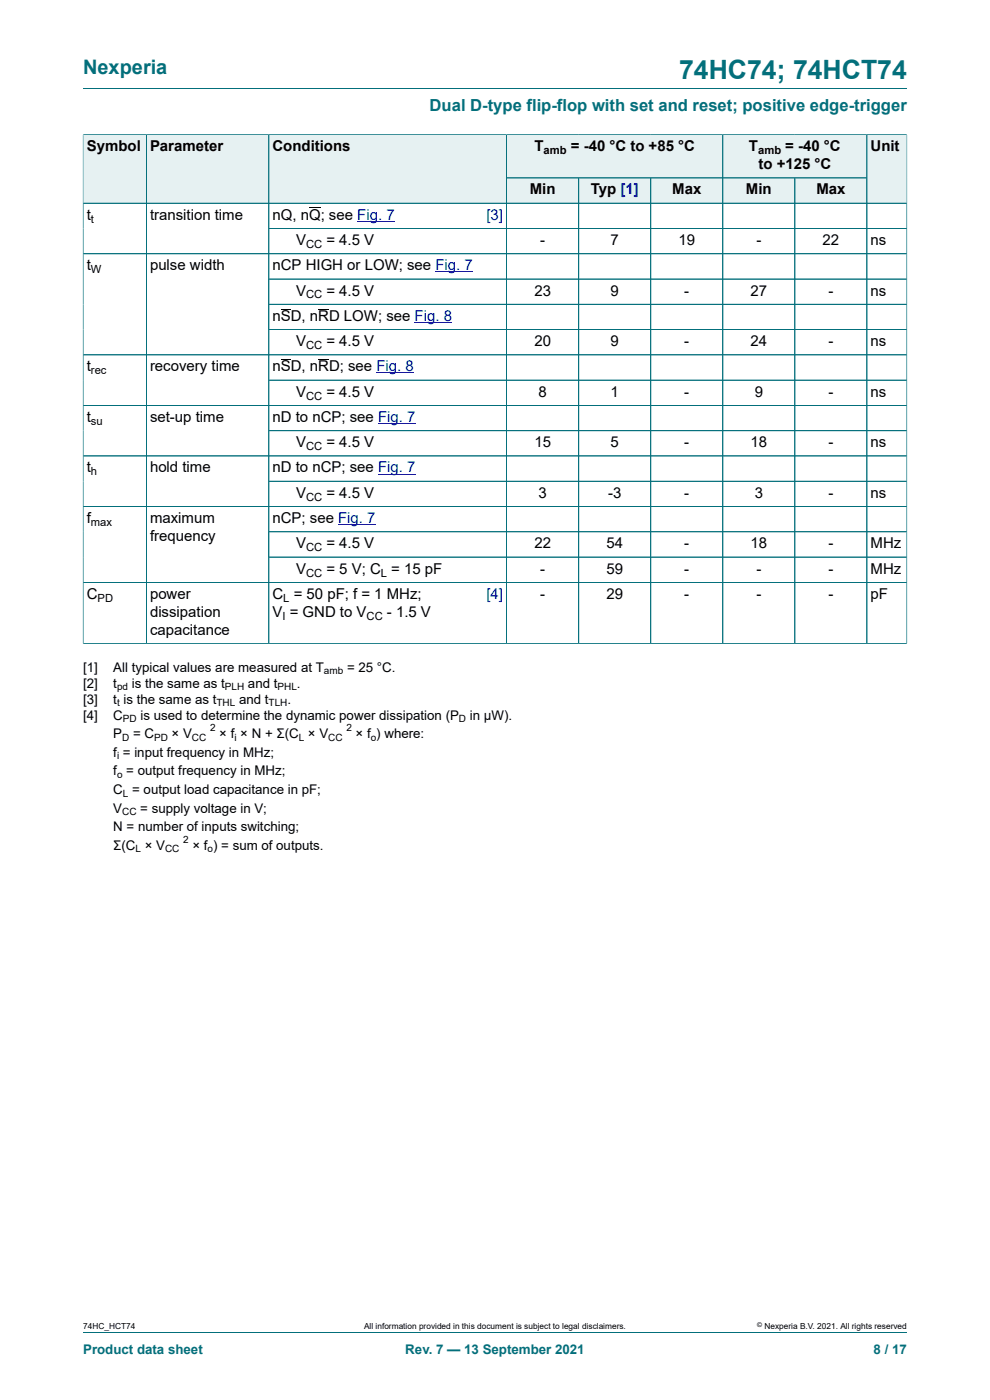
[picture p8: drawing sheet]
<svg xmlns="http://www.w3.org/2000/svg" width="210mm" height="297mm" viewBox="0 0 210 297" stroke-linecap="round" stroke-linejoin="round" font-family="sans-serif">
<defs><g id="words">
<text font-size="5.6" fill="#036f7b" x="144.1" y="16.8">74HC74; 74HCT74</text>
<text font-size="4.2" fill="#036f7b" x="17.6" y="15.6">Nexperia</text>
<text font-size="3.5" fill="#036f7b" x="91.1" y="23.7">Dual D-type flip-flop with set and reset; positive edge-trigger</text>
<g font-size="3.2">
<text x="18.4" y="32.1">Symbol</text>
<text x="31.8" y="32.1">Parameter</text>
<text x="57.8" y="32.1">Conditions</text>
<text x="113.4" y="32.1">T</text>
<text x="121.1" y="32.1">= -40 °C to +85 °C</text>
<text x="158.9" y="32.1">T</text>
<text x="160.9" y="35.9">to +125 °C</text>
<text x="166.6" y="32.1">= -40 °C</text>
<text x="184.7" y="32.1">Unit</text>
<text x="112.4" y="41.3">Min</text>
<text x="125.3" y="41.3">Typ [1]</text>
<text x="142.6" y="41.3">Max</text>
<text x="158.2" y="41.3">Min</text>
<text x="173.2" y="41.3">Max</text>
<text x="18.4" y="46.6">t</text>
<text x="31.8" y="46.6">transition time</text>
<text x="57.8" y="46.6">nQ, nQ; see Fig. 7</text>
<text x="62.8" y="52">V</text>
<text x="69.2" y="52">= 4.5 V</text>
<text x="114.6" y="52">-</text>
<text x="129.5" y="52">7</text>
<text x="143.9" y="52">19</text>
<text x="160.4" y="52">-</text>
<text x="174.5" y="52">22</text>
<text x="184.7" y="52">ns</text>
<text x="18.4" y="57.3">t</text>
<text x="31.8" y="57.3">pulse width</text>
<text x="57.8" y="57.3">nCP HIGH or LOW; see Fig. 7</text>
<text x="62.8" y="62.7">V</text>
<text x="69.2" y="62.7">= 4.5 V</text>
<text x="113.3" y="62.7">23</text>
<text x="129.5" y="62.7">9</text>
<text x="145.2" y="62.7">-</text>
<text x="159.2" y="62.7">27</text>
<text x="175.7" y="62.7">-</text>
<text x="184.7" y="62.7">ns</text>
<text x="57.8" y="68.1">nSD, nRD LOW; see Fig. 8</text>
<text x="62.8" y="73.4">V</text>
<text x="69.2" y="73.4">= 4.5 V</text>
<text x="113.3" y="73.4">20</text>
<text x="129.5" y="73.4">9</text>
<text x="145.2" y="73.4">-</text>
<text x="159.2" y="73.4">24</text>
<text x="175.7" y="73.4">-</text>
<text x="184.7" y="73.4">ns</text>
<text x="18.4" y="78.8">t</text>
<text x="31.8" y="78.8">recovery time</text>
<text x="57.8" y="78.8">nSD, nRD; see Fig. 8</text>
<text x="18.4" y="89.5">t</text>
<text x="31.8" y="89.5">set-up time</text>
<text x="57.8" y="89.5">nD to nCP; see Fig. 7</text>
<text x="62.8" y="84.1">V</text>
<text x="69.2" y="84.1">= 4.5 V</text>
<text x="114.2" y="84.1">8</text>
<text x="129.5" y="84.1">1</text>
<text x="145.2" y="84.1">-</text>
<text x="160.1" y="84.1">9</text>
<text x="175.7" y="84.1">-</text>
<text x="184.7" y="84.1">ns</text>
<text x="62.8" y="94.9">V</text>
<text x="69.2" y="94.9">= 4.5 V</text>
<text x="113.3" y="94.9">15</text>
<text x="129.5" y="94.9">5</text>
<text x="145.2" y="94.9">-</text>
<text x="159.2" y="94.9">18</text>
<text x="175.7" y="94.9">-</text>
<text x="184.7" y="94.9">ns</text>
<text x="18.4" y="100.2">t</text>
<text x="31.8" y="100.2">hold time</text>
<text x="57.8" y="100.2">nD to nCP; see Fig. 7</text>
<text x="62.8" y="105.6">V</text>
<text x="69.2" y="105.6">= 4.5 V</text>
<text x="114.2" y="105.6">3</text>
<text x="129" y="105.6">-3</text>
<text x="145.2" y="105.6">-</text>
<text x="160.1" y="105.6">3</text>
<text x="175.7" y="105.6">-</text>
<text x="184.7" y="105.6">ns</text>
<text x="18.4" y="111">f</text>
<text x="31.8" y="111">maximum</text>
<text x="57.8" y="111">nCP; see Fig. 7</text>
<text x="31.8" y="114.8">frequency</text>
<text x="62.8" y="116.3">V</text>
<text x="69.2" y="116.3">= 4.5 V</text>
<text x="113.3" y="116.3">22</text>
<text x="128.6" y="116.3">54</text>
<text x="145.2" y="116.3">-</text>
<text x="159.2" y="116.3">18</text>
<text x="175.7" y="116.3">-</text>
<text x="184.7" y="116.3">MHz</text>
<text x="62.8" y="121.7">V</text>
<text x="69.2" y="121.7">= 5 V; C = 15 pF</text>
<text x="114.6" y="121.7">-</text>
<text x="128.6" y="121.7">59</text>
<text x="145.2" y="121.7">-</text>
<text x="160.4" y="121.7">-</text>
<text x="175.7" y="121.7">-</text>
<text x="184.7" y="121.7">MHz</text>
<text x="18.4" y="127">C</text>
<text x="31.8" y="127">power</text>
<text x="31.8" y="130.9">dissipation</text>
<text x="57.8" y="127">C = 50 pF; f = 1 MHz;</text>
<text x="57.8" y="130.9">V = GND to V</text>
<text x="82.1" y="130.9">- 1.5 V</text>
<text x="114.6" y="127">-</text>
<text x="128.6" y="127">29</text>
<text x="145.2" y="127">-</text>
<text x="160.4" y="127">-</text>
<text x="175.7" y="127">-</text>
<text x="184.7" y="127">pF</text>
<text x="31.8" y="134.7">capacitance</text>
</g>
<g font-size="3.2" fill="#00f">
<text x="103.2" y="46.6">[3]</text>
<text x="103.2" y="127">[4]</text>
</g>
<g font-size="2.8">
<text x="17.6" y="142.5">[1]</text>
<text x="24" y="142.5">All typical values are measured at T</text>
<text x="73.6" y="142.5">= 25 °C.</text>
<text x="17.6" y="145.9">[2]</text>
<text x="17.6" y="149.3">[3]</text>
<text x="24" y="145.9">t</text>
<text x="24" y="149.3">t is the same as t</text>
<text x="28" y="145.9">is the same as t</text>
<text x="50.7" y="149.3">and t</text>
<text x="52.6" y="145.9">and t</text>
<text x="61" y="149.3">.</text>
<text x="63" y="145.9">.</text>
<text x="17.6" y="152.6">[4]</text>
<text x="24" y="152.6">C</text>
<text x="29.8" y="152.6">is used to determine the dynamic power dissipation (P</text>
<text x="99.7" y="152.6">in μW).</text>
<text x="24" y="156.6">P</text>
<text x="24" y="160.5">f = input frequency in MHz;</text>
<text x="28.2" y="156.6">= C</text>
<text x="36.4" y="156.6">× V</text>
<text x="46.5" y="156.6">× f × N + Σ(C × V</text>
<text x="75.4" y="156.6">× f ) where:</text>
<text x="24" y="164.5">f = output frequency in MHz;</text>
<text x="24" y="168.4">C = output load capacitance in pF;</text>
<text x="24" y="172.4">V</text>
<text x="29.8" y="172.4">= supply voltage in V;</text>
<text x="24" y="176.3">N = number of inputs switching;</text>
<text x="24" y="180.3">Σ(C × V</text>
<text x="40.8" y="180.3">× f ) = sum of outputs.</text>
</g>
<g font-size="2.8" fill="#036f7b">
<text x="17.6" y="287.2">Product data sheet</text>
<text x="86" y="287.2">Rev. 7 — 13 September 2021</text>
<text x="185.3" y="287.2">8 / 17</text>
</g>
<g font-size="2.4">
<text x="115.3" y="32.7">amb</text>
<text x="160.8" y="32.7">amb</text>
<text x="19.3" y="47.2">t</text>
<text x="64.9" y="52.6">CC</text>
<text x="19.3" y="58">W</text>
<text x="64.9" y="63.3">CC</text>
<text x="64.9" y="74">CC</text>
<text x="19.3" y="79.4">rec</text>
<text x="64.9" y="84.8">CC</text>
<text x="19.3" y="90.1">su</text>
<text x="64.9" y="95.5">CC</text>
<text x="19.3" y="100.9">h</text>
<text x="64.9" y="106.2">CC</text>
<text x="19.3" y="111.6">max</text>
<text x="64.9" y="116.9">CC</text>
<text x="64.9" y="122.3">CC</text>
<text x="80.8" y="122.3">L</text>
<text x="20.7" y="127.7">PD</text>
<text x="59.9" y="131.5">I</text>
<text x="60.1" y="127.7">L</text>
<text x="77.8" y="131.5">CC</text>
</g>
<g font-size="2.1">
<text x="68.7" y="143">amb</text>
<text x="24.8" y="146.4">pd</text>
<text x="24.8" y="149.8">t</text>
<text x="45.9" y="149.8">THL</text>
<text x="47.7" y="146.4">PLH</text>
<text x="57" y="149.8">TLH</text>
<text x="58.9" y="146.4">PHL</text>
<text x="26.1" y="153.2">PD</text>
<text x="44.6" y="155.1">2</text>
<text x="73.5" y="155.1">2</text>
<text x="97.4" y="153.2">D</text>
<text x="24.8" y="161.1">i</text>
<text x="25.9" y="157.1">D</text>
<text x="32.7" y="157.1">PD</text>
<text x="40.7" y="157.1">CC</text>
<text x="49.7" y="157.1">i</text>
<text x="63.4" y="157.1">L</text>
<text x="69.6" y="157.1">CC</text>
<text x="78.6" y="157.1">o</text>
<text x="24.8" y="165">o</text>
<text x="25.9" y="172.9">CC</text>
<text x="26.1" y="169">L</text>
<text x="38.9" y="178.8">2</text>
<text x="28.8" y="180.8">L</text>
<text x="35" y="180.8">CC</text>
<text x="44" y="180.8">o</text>
</g>
<g font-size="1.8">
<text x="17.6" y="282">74HC_HCT74</text>
<text x="77.2" y="282">All information provided in this document is subject to legal disclaimers.</text>
<text x="162.2" y="282">Nexperia B.V. 2021. All rights reserved</text>
</g>
<text font-size="1.4" x="160.6" y="281.6">©</text>
</g></defs>
<path d="M17.6 18.8h174.8M107.5 28.6h45.8v9.1h-45.8z" fill="none" stroke="#036f7b" stroke-width=".21"/>
<path d="M107.5 28.6h45.8v9.1h-45.8z" fill="#e6f1f2"/>
<path d="M153.3 28.6h30.6v9.1h-30.6z" fill="none" stroke="#036f7b" stroke-width=".21"/>
<path d="M153.4 28.6h30.4v9.1h-30.4z" fill="#e6f1f2"/>
<path d="M17.6 28.5v14.6h13.4v-14.5h-13.4" fill="none" stroke="#036f7b" stroke-width=".21"/>
<path d="M17.7 28.6h13.3v14.4h-13.3z" fill="#e6f1f2"/>
<path d="M31 28.6h26v14.5h-26z" fill="none" stroke="#036f7b" stroke-width=".21"/>
<path d="M31.1 28.6h25.9v14.4h-25.9z" fill="#e6f1f2"/>
<path d="M102.9 28.6h-45.9v14.5h45.9" fill="none" stroke="#036f7b" stroke-width=".21"/>
<path d="M57.1 28.6h45.8v14.4h-45.8z" fill="#e6f1f2"/>
<path d="M102.9 28.6h4.6v14.5h-4.6" fill="none" stroke="#036f7b" stroke-width=".21"/>
<g fill="#e6f1f2">
<path d="M102.9 28.6h4.5v14.4h-4.5z"/>
<path d="M107.5 37.8h15.2v5.2h-15.2z"/>
</g>
<path d="M107.5 37.7h15.3v5.4h-15.3z" fill="none" stroke="#036f7b" stroke-width=".21"/>
<path d="M122.8 37.8h15.2v5.2h-15.2z" fill="#e6f1f2"/>
<path d="M122.8 37.7h15.2v5.4h-15.2z" fill="none" stroke="#036f7b" stroke-width=".21"/>
<path d="M138.1 37.8h15.2v5.2h-15.2z" fill="#e6f1f2"/>
<path d="M138 37.7h15.3v5.4h-15.3z" fill="none" stroke="#036f7b" stroke-width=".21"/>
<path d="M153.4 37.8h15.1v5.2h-15.1z" fill="#e6f1f2"/>
<path d="M153.3 37.7h15.3v5.4h-15.3z" fill="none" stroke="#036f7b" stroke-width=".21"/>
<path d="M168.7 37.8h15.1v5.2h-15.1z" fill="#e6f1f2"/>
<path d="M192.4 28.5v14.6h-23.8v-5.4h15.3M192.4 28.6h-8.5v14.5" fill="none" stroke="#036f7b" stroke-width=".21"/>
<path d="M184 28.6h8.3v14.4h-8.3z" fill="#e6f1f2"/>
<g fill="none" stroke="#036f7b" stroke-width=".21">
<path d="M17.6 28.6v108M17.7 28.6h174.6M31 28.6v107.9M57 28.6v107.9M107.5 28.6v107.9M107.5 37.7h76.3M122.8 37.8v98.7M138 37.8v98.7M153.3 28.6v107.9M168.6 37.8v98.7M183.9 28.6v107.9M192.4 28.6v108"/>
<path d="M17.6 43.1h174.8M17.6 53.8h174.8M57 48.5h135.4M192.4 59.2h-135.4M17.6 75.3h174.8M57 64.6h135.4M57 69.9h135.4M17.6 96.7h174.8M192.4 80.6h-135.4M192.4 86h-174.8M192.4 91.4h-135.4M17.6 107.5h174.8"/>
<path d="M57 102.1h135.4M57 112.8h135.4M192.4 118.2h-135.4M17.6 136.5h174.8M192.4 123.5h-174.8M17.6 282.6h174.8"/>
</g>
<path d="M65.6 44.1h2.4M59.6 65.6h2.1M59.6 76.3h2.1M67.5 65.6h2.3M67.5 76.3h2.3" fill="none" stroke="#000" stroke-width=".21"/>
<path d="M75.8 46.9h7.9M92.4 57.7h7.9M79.8 79.1h8M87.9 68.4h8M80.2 89.8h7.9M71.7 111.3h8M80.2 100.6h7.9" fill="none" stroke="#00f" stroke-width=".21"/>
<use href="#words"/>
</svg>
